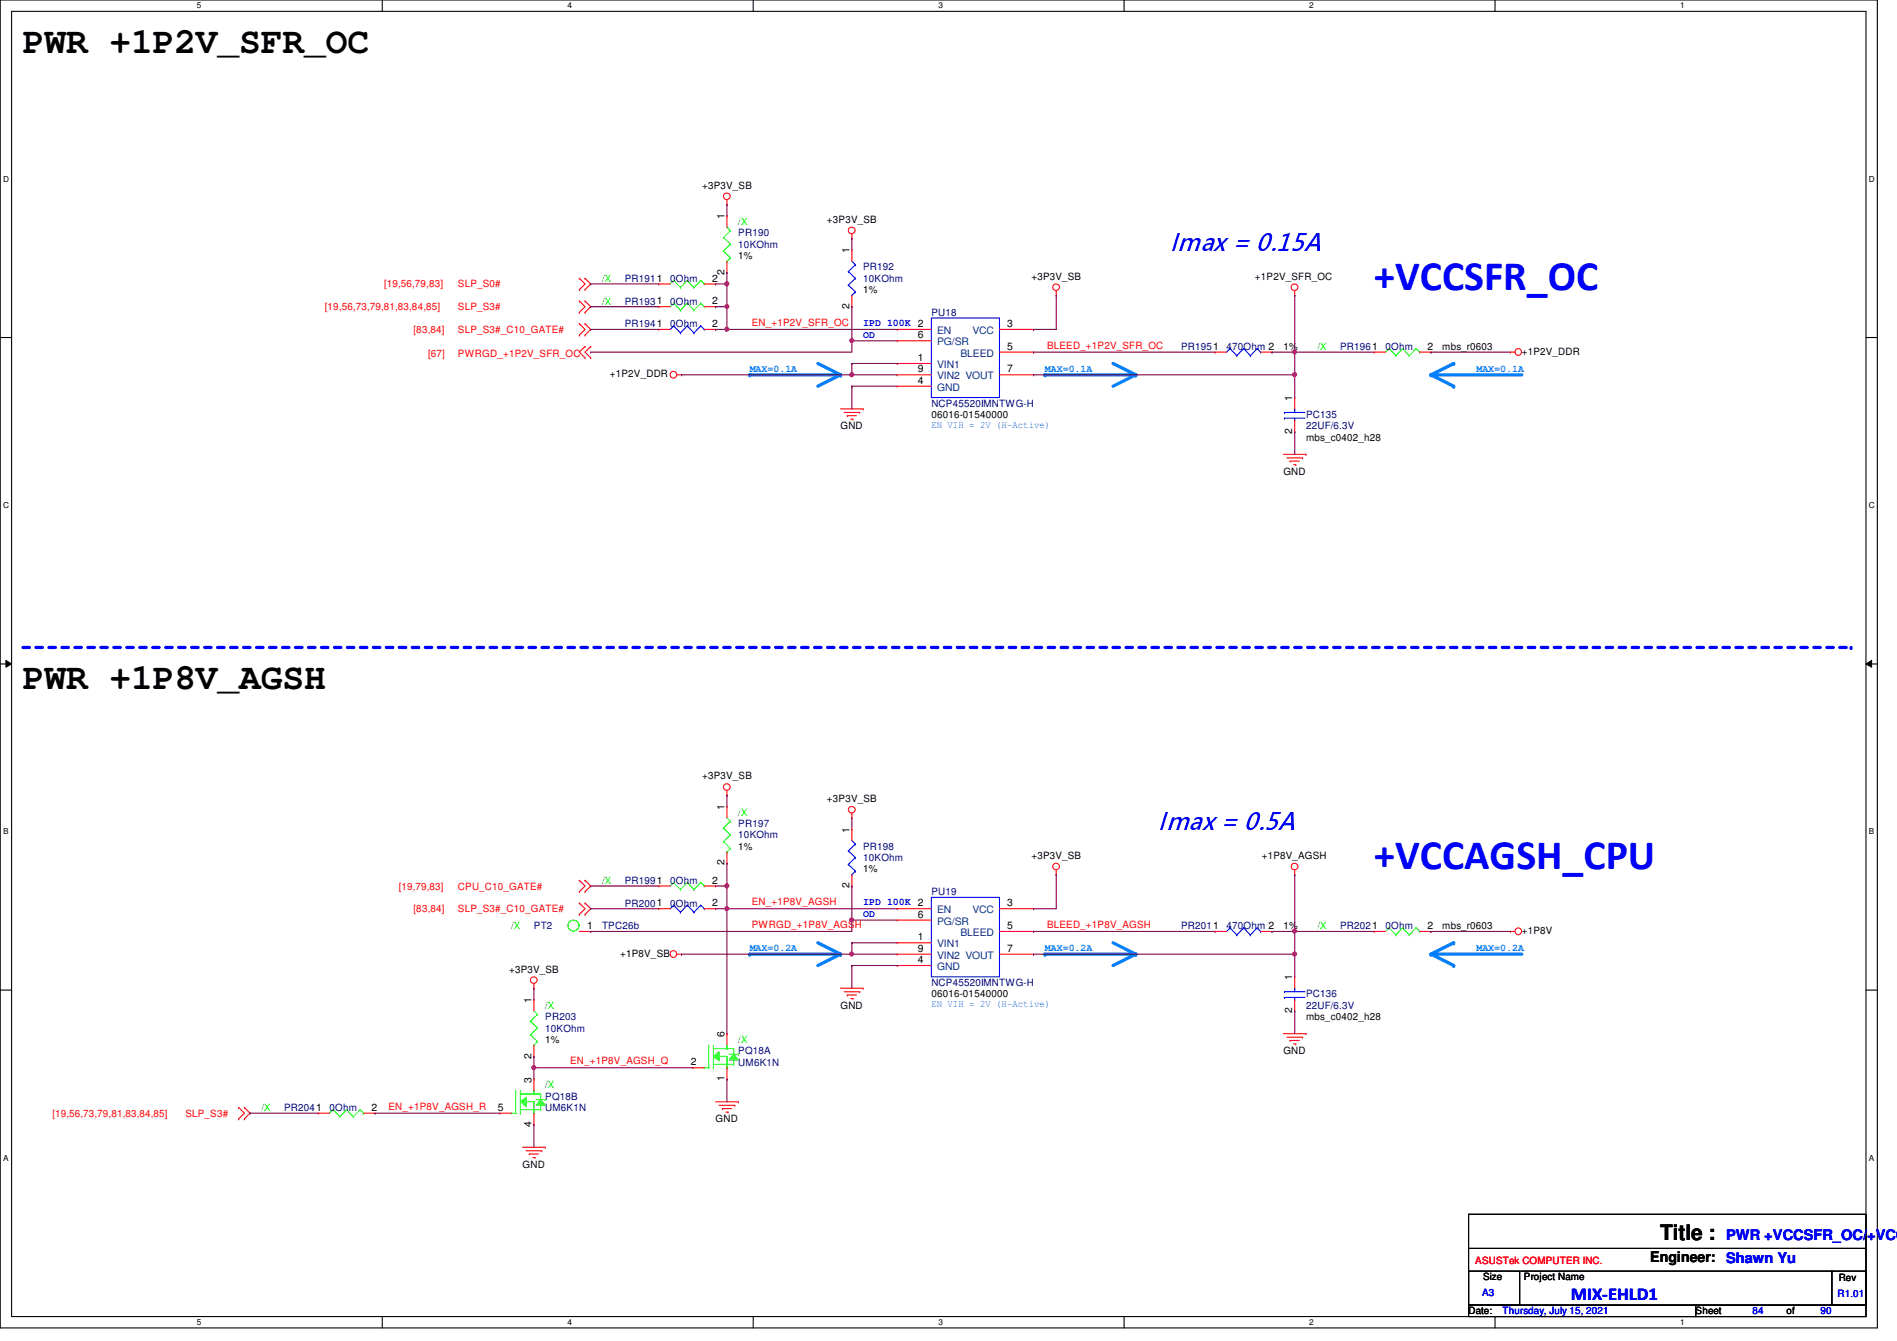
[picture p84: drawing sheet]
<svg xmlns="http://www.w3.org/2000/svg" width="297mm" height="210mm" viewBox="0 0 297 210" stroke-linecap="round" stroke-linejoin="round" font-family="sans-serif">
<defs><g id="words">
<g font-size="6.6" fill="#00f">
<text x="215.2" y="45.4">+VCCSFR_OC</text>
<text x="215.2" y="136.1">+VCCAGSH_CPU</text>
</g>
<g font-size="5.7">
<text x="3.6" y="8.3">PWR +1P2V_SFR_OC</text>
<text x="3.6" y="107.8">PWR +1P8V_AGSH</text>
</g>
<g font-size="3.7" fill="#00f">
<text x="183.2" y="39.3">Imax = 0.15A</text>
<text x="181.4" y="130">Imax = 0.5A</text>
</g>
<text font-size="3.3" x="260" y="194.1">Title :</text>
<text font-size="2.8" fill="#00f" x="246" y="203.5">MIX-EHLD1</text>
<text font-size="2.3" x="258.4" y="197.5">Engineer:</text>
<g font-size="2.3" fill="#00f">
<text x="270.3" y="194.1">PWR +VCCSFR_OC/+VCC</text>
<text x="270.3" y="197.7">Shawn Yu</text>
</g>
<g font-size="1.6">
<text x="109.9" y="29.5">+3P3V_SB</text>
<text x="113.4" y="34.3" transform="rotate(-90 113.4 34.3)">1</text>
<text x="129.5" y="34.9">+3P3V_SB</text>
<text x="115.6" y="40.6">1%</text>
<text x="133" y="39.7" transform="rotate(-90 133 39.7)">1</text>
<text x="111.5" y="47.6">2</text>
<text x="111.5" y="44.1">2</text>
<text x="113.4" y="43" transform="rotate(-90 113.4 43)">2</text>
<text x="135.2" y="45.9">1%</text>
<text x="161.5" y="43.8">+3P3V_SB</text>
<text x="196.5" y="43.8">+1P2V_SFR_OC</text>
<text x="111.5" y="51.2">2</text>
<text x="133" y="48.3" transform="rotate(-90 133 48.3)">2</text>
<text x="143.7" y="53">6</text>
<text x="157.7" y="51.2">3</text>
<text x="95.5" y="59.1">+1P2V_DDR</text>
<text x="143.7" y="58.3">9</text>
<text x="143.7" y="56.5">1</text>
<text x="157.7" y="54.7">5</text>
<text x="157.7" y="58.3">7</text>
<text x="201" y="54.8">1%</text>
<text x="223.5" y="54.7">2</text>
<text x="225.8" y="54.8">mbs_r0603</text>
<text x="238.3" y="55.5">+1P2V_DDR</text>
<text x="143.7" y="60.1">4</text>
<text x="145.8" y="65.4">06016-01540000</text>
<text x="202.3" y="62.8" transform="rotate(-90 202.3 62.8)">1</text>
<text x="131.6" y="67.2">GND</text>
<text x="202.3" y="67.9" transform="rotate(-90 202.3 67.9)">2</text>
<text x="204.5" y="69">mbs_c0402_h28</text>
<text x="201" y="74.3">GND</text>
<text x="109.9" y="122">+3P3V_SB</text>
<text x="129.5" y="125.6">+3P3V_SB</text>
<text x="113.4" y="126.8" transform="rotate(-90 113.4 126.8)">1</text>
<text x="133" y="130.3" transform="rotate(-90 133 130.3)">1</text>
<text x="113.4" y="135.5" transform="rotate(-90 113.4 135.5)">2</text>
<text x="115.6" y="133">1%</text>
<text x="135.2" y="136.6">1%</text>
<text x="161.5" y="134.5">+3P3V_SB</text>
<text x="197.6" y="134.5">+1P8V_AGSH</text>
<text x="111.5" y="141.9">2</text>
<text x="111.5" y="138.3">2</text>
<text x="133" y="139" transform="rotate(-90 133 139)">2</text>
<text x="143.7" y="143.6">6</text>
<text x="157.7" y="141.9">3</text>
<text x="91.9" y="145.4">1</text>
<text x="97.1" y="149.7">+1P8V_SB</text>
<text x="143.7" y="149">9</text>
<text x="143.7" y="147.2">1</text>
<text x="157.7" y="145.4">5</text>
<text x="157.7" y="149">7</text>
<text x="201" y="145.5">1%</text>
<text x="223.5" y="145.4">2</text>
<text x="225.8" y="145.5">mbs_r0603</text>
<text x="238.3" y="146.2">+1P8V</text>
<text x="79.7" y="152.2">+3P3V_SB</text>
<text x="143.7" y="150.7">4</text>
<text x="202.3" y="153.5" transform="rotate(-90 202.3 153.5)">1</text>
<text x="83.2" y="157" transform="rotate(-90 83.2 157)">1</text>
<text x="131.6" y="157.9">GND</text>
<text x="145.8" y="156.1">06016-01540000</text>
<text x="202.3" y="158.6" transform="rotate(-90 202.3 158.6)">2</text>
<text x="204.5" y="159.7">mbs_c0402_h28</text>
<text x="83.2" y="165.7" transform="rotate(-90 83.2 165.7)">2</text>
<text x="85.4" y="163.2">1%</text>
<text x="108.2" y="166.8">2</text>
<text x="113.4" y="162.3" transform="rotate(-90 113.4 162.3)">6</text>
<text x="201" y="165">GND</text>
<text x="58.2" y="173.9">2</text>
<text x="77.9" y="173.9">5</text>
<text x="83.2" y="169.5" transform="rotate(-90 83.2 169.5)">3</text>
<text x="113.4" y="169.2" transform="rotate(-90 113.4 169.2)">1</text>
<text x="83.2" y="176.4" transform="rotate(-90 83.2 176.4)">4</text>
<text x="112.1" y="175.7">GND</text>
<text x="81.8" y="182.8">GND</text>
<text x="232.2" y="200.4">Size</text>
<text x="238.6" y="200.4">Project Name</text>
<text x="287.9" y="200.6">Rev</text>
<text x="230" y="205.7">Date:</text>
<text x="265.5" y="205.7">Sheet</text>
<text x="279.7" y="205.7">of</text>
</g>
<g font-size="1.6" fill="#0f0">
<text x="115.6" y="35.2">/X</text>
<text x="94.3" y="47.7">/X</text>
<text x="94.3" y="44.1">/X</text>
<text x="206.3" y="54.8">/X</text>
<text x="115.6" y="127.7">/X</text>
<text x="94.3" y="138.3">/X</text>
<text x="80" y="145.5">/X</text>
<text x="206.3" y="145.5">/X</text>
<text x="85.4" y="157.9">/X</text>
<text x="115.6" y="163.2">/X</text>
<text x="40.9" y="173.9">/X</text>
<text x="85.4" y="170.3">/X</text>
</g>
<g font-size="1.6" fill="#000080">
<text x="115.6" y="37">PR190</text>
<text x="115.6" y="38.8">10KOhm</text>
<text x="97.8" y="47.7">PR1931</text>
<text x="97.8" y="44.1">PR1911</text>
<text x="104.9" y="47.7">0Ohm</text>
<text x="104.9" y="44.1">0Ohm</text>
<text x="135.2" y="42.3">PR192</text>
<text x="135.2" y="44.1">10KOhm</text>
<text x="97.8" y="51.2">PR1941</text>
<text x="104.9" y="51.2">0Ohm</text>
<text x="145.8" y="49.4">PU18</text>
<text x="185" y="54.8">PR1951</text>
<text x="192.1" y="54.8">470Ohm 2</text>
<text x="209.8" y="54.8">PR1961</text>
<text x="217" y="54.8">0Ohm</text>
<text x="145.8" y="63.7">NCP45520IMNTWG-H</text>
<text x="204.5" y="65.4">PC135</text>
<text x="204.5" y="67.2">22UF/6.3V</text>
<text x="115.6" y="129.5">PR197</text>
<text x="115.6" y="131.2">10KOhm</text>
<text x="135.2" y="133">PR198</text>
<text x="135.2" y="134.8">10KOhm</text>
<text x="97.8" y="141.9">PR2001</text>
<text x="97.8" y="138.3">PR1991</text>
<text x="104.9" y="141.9">0Ohm</text>
<text x="104.9" y="138.3">0Ohm</text>
<text x="145.8" y="140.1">PU19</text>
<text x="83.6" y="145.5">PT2</text>
<text x="94.3" y="145.5">TPC26b</text>
<text x="185" y="145.5">PR2011</text>
<text x="192.1" y="145.5">470Ohm 2</text>
<text x="209.8" y="145.5">PR2021</text>
<text x="217" y="145.5">0Ohm</text>
<text x="145.8" y="154.3">NCP45520IMNTWG-H</text>
<text x="85.4" y="159.7">PR203</text>
<text x="85.4" y="161.5">10KOhm</text>
<text x="204.5" y="156.1">PC136</text>
<text x="204.5" y="157.9">22UF/6.3V</text>
<text x="115.6" y="165">PQ18A</text>
<text x="115.6" y="166.8">UM6K1N</text>
<text x="44.5" y="173.9">PR2041</text>
<text x="51.6" y="173.9">0Ohm</text>
<text x="85.4" y="172.1">PQ18B</text>
<text x="85.4" y="173.9">UM6K1N</text>
</g>
<g font-size="1.6" fill="#f00">
<text x="60.2" y="45">[19,56,79,83]</text>
<text x="71.7" y="45">SLP_S0#</text>
<text x="50.9" y="48.6">[19,56,73,79,81,83,84,85]</text>
<text x="64.8" y="52.1">[83,84]</text>
<text x="71.7" y="52.1">SLP_S3#_C10_GATE#</text>
<text x="71.7" y="48.6">SLP_S3#</text>
<text x="117.7" y="51">EN_+1P2V_SFR_OC</text>
<text x="67.1" y="55.8">[67]</text>
<text x="71.7" y="55.8">PWRGD_+1P2V_SFR_OC</text>
<text x="164" y="54.6">BLEED_+1P2V_SFR_OC</text>
<text x="62.4" y="139.2">[19,79,83]</text>
<text x="64.8" y="142.8">[83,84]</text>
<text x="71.7" y="142.8">SLP_S3#_C10_GATE#</text>
<text x="71.7" y="139.2">CPU_C10_GATE#</text>
<text x="117.7" y="141.7">EN_+1P8V_AGSH</text>
<text x="117.7" y="145.2">PWRGD_+1P8V_AGSH</text>
<text x="164" y="145.2">BLEED_+1P8V_AGSH</text>
<text x="89.3" y="166.6">EN_+1P8V_AGSH_Q</text>
<text x="60.8" y="173.7">EN_+1P8V_AGSH_R</text>
<text x="8.2" y="174.8">[19,56,73,79,81,83,84,85]</text>
<text x="29" y="174.8">SLP_S3#</text>
<text x="231" y="197.9">ASUSTek COMPUTER INC.</text>
</g>
<g font-size="1.6" fill="#00f">
<text x="135.2" y="51.1">IPD 100K 2</text>
<text x="135.2" y="52.8">OD</text>
<text x="135.2" y="141.7">IPD 100K 2</text>
<text x="135.2" y="143.5">OD</text>
<text x="232.1" y="202.9">A3</text>
<text x="287.7" y="203.1">R1.01</text>
<text x="235.3" y="205.7">Thursday, July 15, 2021</text>
<text x="274.4" y="205.7">84</text>
<text x="285.1" y="205.7">90</text>
</g>
<g font-size="1.6" fill="#004080">
<text x="146.7" y="52.3">EN</text>
<text x="152.3" y="52.3">VCC</text>
<text x="146.7" y="54.1">PG/SR</text>
<text x="146.7" y="59.4">VIN2 VOUT</text>
<text x="146.7" y="57.6">VIN1</text>
<text x="150.4" y="55.8">BLEED</text>
<text x="146.7" y="61.2">GND</text>
<text x="146.7" y="143">EN</text>
<text x="152.3" y="143">VCC</text>
<text x="146.7" y="144.7">PG/SR</text>
<text x="146.7" y="148.3">VIN1</text>
<text x="150.4" y="146.5">BLEED</text>
<text x="146.7" y="151.8">GND</text>
<text x="146.7" y="150.1">VIN2 VOUT</text>
</g>
<g font-size="1.6" fill="#0080ff">
<text x="117.4" y="58.2">MAX=0.1A</text>
<text x="163.6" y="58.2">MAX=0.1A</text>
<text x="231.2" y="58.2">MAX=0.1A</text>
<text x="145.8" y="67">EN VIH = 2V (H-Active)</text>
<text x="117.4" y="148.8">MAX=0.2A</text>
<text x="163.6" y="148.8">MAX=0.2A</text>
<text x="231.2" y="148.8">MAX=0.2A</text>
<text x="145.8" y="157.7">EN VIH = 2V (H-Active)</text>
</g>
<g font-size="1.3">
<text x="30.8" y="1.3">5</text>
<text x="88.9" y="1.3">4</text>
<text x="146.9" y="1.3">3</text>
<text x="205" y="1.3">2</text>
<text x="263.1" y="1.3">1</text>
<text x=".5" y="28.4">D</text>
<text x="292.6" y="28.4">D</text>
<text x=".5" y="79.5">C</text>
<text x="292.6" y="79.5">C</text>
<text x=".5" y="130.6">B</text>
<text x="292.6" y="130.6">B</text>
<text x=".5" y="181.7">A</text>
<text x="292.6" y="181.7">A</text>
<text x="30.8" y="207.4">5</text>
<text x="88.9" y="207.4">4</text>
<text x="146.9" y="207.4">3</text>
<text x="205" y="207.4">2</text>
<text x="263.1" y="207.4">1</text>
</g>
</g></defs>
<path d="M0 0h294v207.9h-294zM1.8 1.8h290.4v204.3h-290.4z" fill="none" stroke="#000" stroke-width=".17"/>
<g fill="#fff">
<path d="M30.8 .2h.7v1.4h-.7z"/>
<path d="M30.8 206.2h.7v1.4h-.7z"/>
</g>
<path d="M59.9 0v1.8M59.9 206.1v1.8" fill="none" stroke="#000" stroke-width=".17"/>
<g fill="#fff">
<path d="M88.9 .2h.6v1.4h-.6z"/>
<path d="M88.9 206.2h.6v1.4h-.6z"/>
</g>
<path d="M117.9 0v1.8M117.9 206.1v1.8" fill="none" stroke="#000" stroke-width=".17"/>
<g fill="#fff">
<path d="M146.9 .2h.7v1.4h-.7z"/>
<path d="M146.9 206.2h.7v1.4h-.7z"/>
</g>
<path d="M176 0v1.8M176 206.1v1.8" fill="none" stroke="#000" stroke-width=".17"/>
<g fill="#fff">
<path d="M205 .2h.7v1.4h-.7z"/>
<path d="M205 206.2h.7v1.4h-.7z"/>
</g>
<path d="M234.1 0v1.8M234.1 206.1v1.8" fill="none" stroke="#000" stroke-width=".17"/>
<g fill="#fff">
<path d="M263.1 .2h.7v1.4h-.7z"/>
<path d="M263.1 206.2h.7v1.4h-.7z"/>
<path d="M.5 27.3h.9v1.4h-.9z"/>
<path d="M292.6 27.3h.9v1.4h-.9z"/>
<path d="M.5 78.4h.9v1.4h-.9z"/>
<path d="M292.6 78.4h.9v1.4h-.9z"/>
</g>
<path d="M0 52.8h1.8M292.2 52.8h1.8" fill="none" stroke="#000" stroke-width=".17"/>
<g fill="#fff">
<path d="M.5 129.5h.8v1.4h-.8z"/>
<path d="M292.6 129.5h.9v1.4h-.9z"/>
</g>
<path d="M0 103.9h1.8M292.2 103.9h1.8" fill="none" stroke="#000" stroke-width=".17"/>
<path d="M.9 103.4l.9 .5-.9 .5zM292.2 103.9l.9-.5v1z" fill="#000"/>
<path d="M.9 103.4l.9 .5-.9 .5zM292.2 103.9l.9-.5v1z" fill="none" stroke="#000" stroke-width=".16"/>
<g fill="#fff">
<path d="M.5 180.5h.8v1.4h-.8z"/>
<path d="M292.6 180.5h.9v1.4h-.9z"/>
</g>
<path d="M0 155h1.8M292.2 155h1.8" fill="none" stroke="#000" stroke-width=".17"/>
<path d="M117.4 58.7h14.2" fill="none" stroke="#0080ff" stroke-width=".51"/>
<circle cx="117.4" cy="58.7" r=".25" fill="#0080ff"/>
<path d="M128.1 56.9l3.5 1.8" fill="none" stroke="#0080ff" stroke-width=".51"/>
<circle cx="131.6" cy="58.7" r=".25" fill="#0080ff"/>
<path d="M131.6 58.7l-3.5 1.8" fill="none" stroke="#0080ff" stroke-width=".51"/>
<circle cx="131.6" cy="58.7" r=".25" fill="#0080ff"/>
<path d="M163.6 58.7h14.2" fill="none" stroke="#0080ff" stroke-width=".51"/>
<circle cx="163.6" cy="58.7" r=".25" fill="#0080ff"/>
<path d="M174.3 56.9l3.5 1.8" fill="none" stroke="#0080ff" stroke-width=".51"/>
<circle cx="177.8" cy="58.7" r=".25" fill="#0080ff"/>
<path d="M177.8 58.7l-3.5 1.8" fill="none" stroke="#0080ff" stroke-width=".51"/>
<circle cx="177.8" cy="58.7" r=".25" fill="#0080ff"/>
<path d="M227.6 56.9l-3.5 1.8" fill="none" stroke="#0080ff" stroke-width=".51"/>
<circle cx="227.6" cy="56.9" r=".25" fill="#0080ff"/>
<path d="M224.1 58.7h14.2" fill="none" stroke="#0080ff" stroke-width=".51"/>
<circle cx="224.1" cy="58.7" r=".25" fill="#0080ff"/>
<path d="M224.1 58.7l3.5 1.8" fill="none" stroke="#0080ff" stroke-width=".51"/>
<circle cx="227.6" cy="60.5" r=".25" fill="#0080ff"/>
<path d="M117.4 149.4h14.2" fill="none" stroke="#0080ff" stroke-width=".51"/>
<circle cx="117.4" cy="149.4" r=".25" fill="#0080ff"/>
<path d="M128.1 147.6l3.5 1.8" fill="none" stroke="#0080ff" stroke-width=".51"/>
<circle cx="131.6" cy="149.4" r=".25" fill="#0080ff"/>
<path d="M131.6 149.4l-3.5 1.7" fill="none" stroke="#0080ff" stroke-width=".51"/>
<circle cx="131.6" cy="149.4" r=".25" fill="#0080ff"/>
<path d="M163.6 149.4h14.2" fill="none" stroke="#0080ff" stroke-width=".51"/>
<circle cx="163.6" cy="149.4" r=".25" fill="#0080ff"/>
<path d="M174.3 147.6l3.5 1.8" fill="none" stroke="#0080ff" stroke-width=".51"/>
<circle cx="177.8" cy="149.4" r=".25" fill="#0080ff"/>
<path d="M177.8 149.4l-3.5 1.7" fill="none" stroke="#0080ff" stroke-width=".51"/>
<circle cx="177.8" cy="149.4" r=".25" fill="#0080ff"/>
<path d="M227.6 147.6l-3.5 1.8" fill="none" stroke="#0080ff" stroke-width=".51"/>
<circle cx="227.6" cy="147.6" r=".25" fill="#0080ff"/>
<path d="M224.1 149.4h14.2" fill="none" stroke="#0080ff" stroke-width=".51"/>
<circle cx="224.1" cy="149.4" r=".25" fill="#0080ff"/>
<path d="M224.1 149.4l3.5 1.7" fill="none" stroke="#0080ff" stroke-width=".51"/>
<circle cx="227.6" cy="151.1" r=".25" fill="#0080ff"/>
<path d="M3.6 101.3h286.3" fill="none" stroke="#00f" stroke-width=".51" stroke-dasharray="1 1"/>
<circle cx="289.9" cy="101.3" r=".25" fill="#00f" stroke-dasharray="1 1"/>
<g fill="none" stroke="#f00" stroke-width=".17">
<path d="M113.8 32h.1M113.8 33.8h.1M113.8 31.3v.7M113.8 33.8v1.8M133.4 37.3h.1M133.4 36.6v.7M90.7 52.5h.1M90.7 50.7h.1M90.7 48.9h.1M90.7 47.1h.1M90.7 45.3h.1M90.7 43.6h.1"/>
<path d="M90.7 50.7l.9 .9-.9 .9M90.7 47.1l.9 .9-.9 .9M90.7 43.6l.9 .8-.9 .9M91.6 50.7h.1M91.6 52.5h.1M91.6 47.1h.1M91.6 48.9h.1M91.6 43.6h.1M91.6 45.3h.1M91.6 54.2h.1M91.6 56h.1M91.6 50.7l.9 .9-.9 .9"/>
<path d="M91.6 47.1l.9 .9-.9 .9M91.6 43.6l.9 .8-.9 .9M91.6 54.2l-.9 .9 .9 .9M92.5 54.2h.1M92.5 56h.1M92.5 54.2l-.9 .9 .9 .9M103.2 48h.1M103.2 48h1.7M106 58.7h.7M106.7 58.7h.1M110.3 48h1.8M112.1 48h.1"/>
<path d="M113.8 42.7h.1M113.8 40.9v1.8M140.5 51.6h.1M140.5 53.3h.1M140.5 58.7h.1M140.5 56.9h.1M140.5 58.7h5.3M140.5 51.6h5.3M140.5 53.3h5.3M140.5 56.9h5.3M156.5 55.1h5.3M156.5 58.7h5.3"/>
<path d="M156.5 51.6h5.3M161.8 51.6h.1M161.8 55.1h.1M161.8 58.7h.1M165.4 46.2h.1M165.4 45.5v.7M190.3 55.1h.1M190.3 55.1h1.8M197.4 55.1h1.8M199.2 55.1h.1M202.7 46.2h.1M202.7 45.5v.7"/>
<path d="M236.5 55.1h.1M236.5 55.1h.7M131.6 64h3.6M132.2 64.6h2.4M132.7 65.1h.1M132.7 65.1h1.4M133.2 65.6h.4M133.6 65.6h.1M134.6 64.6h.1M135.2 64h.1M140.5 60.5h.1M140.5 60.5h5.3"/>
<path d="M201 71.1h3.5M201.5 71.7h2.5M202 72.2h.1M202 72.2h1.5M202.6 72.7h.3M202.9 72.7h.1M204 71.7h.1M204.5 71.1h.1M90.7 139.6h.1M90.7 137.8h.1M90.7 137.8l.9 .9-.9 .9M91.6 137.8h.1"/>
<path d="M91.6 139.6h.1M91.6 137.8l.9 .9-.9 .9M113.8 124.5h.1M113.8 126.2h.1M113.8 135.1h.1M113.8 123.7v.8M113.8 126.2v1.8M113.8 133.3v1.8M133.4 128h.1M133.4 129.8h.1M133.4 138.7h.1M133.4 127.3v.7"/>
<path d="M133.4 129.8v1.8M133.4 136.9v1.8M165.4 136.9h.1M165.4 136.2v.7M202.7 136.9h.1M202.7 136.2v.7M83.6 154.7h.1M83.6 154v.7M90.7 143.1h.1M90.7 141.4h.1M90.7 145.8h1.8M90.7 141.4l.9 .8-.9 .9"/>
<path d="M91.6 141.4h.1M91.6 143.1h.1M91.6 141.4l.9 .8-.9 .9M92.5 145.8h.1M103.2 142.2h.1M103.2 142.2h1.7M106 149.4h.7M106.7 149.4h.1M110.3 142.2h1.8M112.1 142.2h.1M131.6 154.7h3.6M132.2 155.2h2.4"/>
<path d="M132.7 155.7h.1M132.7 155.7h1.4M133.2 156.3h.4M133.6 156.3h.1M134.6 155.2h.1M135.2 154.7h.1M236.5 145.8h.1M236.5 145.8h.7M37.4 175.1h.1M37.4 173.4h.1M37.4 173.4l.9 .8-.9 .9M38.3 173.4h.1"/>
<path d="M38.3 175.1h.1M38.3 173.4l.9 .8-.9 .9M49.8 174.2h.1M49.8 174.2h1.8M56.9 174.2h1.8M58.7 174.2h.1M81.8 179.6h3.6M85.4 179.6h.1M112.1 172.5h3.5M112.6 173h2.5M113.1 173.5h.1M113.1 173.5h1.5"/>
<path d="M113.7 174.1h.3M114 174.1h.1M115.1 173h.1M115.6 172.5h.1M201 161.8h3.5M201.5 162.3h2.5M202 162.9h.1M202 162.9h1.5M202.6 163.4h.3M202.9 163.4h.1M204 162.3h.1M204.5 161.8h.1"/>
<path d="M82.4 180.1h2.4M82.9 180.6h.1M82.9 180.6h1.4M83.4 181.2h.4M83.8 181.2h.1M84.8 180.1h.1"/>
<circle cx="113.8" cy="30.7" r=".52"/>
<circle cx="133.4" cy="36.1" r=".52"/>
<circle cx="105.4" cy="58.6" r=".52"/>
<circle cx="165.4" cy="45" r=".52"/>
<circle cx="202.7" cy="45" r=".52"/>
<circle cx="237.7" cy="55.1" r=".52"/>
<circle cx="113.8" cy="123.2" r=".52"/>
<circle cx="133.4" cy="126.7" r=".52"/>
<circle cx="165.4" cy="135.6" r=".52"/>
<circle cx="202.7" cy="135.6" r=".52"/>
<circle cx="83.6" cy="153.4" r=".52"/>
<circle cx="105.4" cy="149.3" r=".52"/>
<circle cx="237.7" cy="145.8" r=".52"/>
</g>
<path d="M230 190.1h62.2v14.2h-62.2zM230 199h8v5.3h-8zM230 195.4h62.2M238.1 199h48.7M286.8 199h5.4v5.3h-5.4zM286.8 199h.1M292.2 195.4h.1M230 204.3h35.5v1.8h-35.5zM265.5 204.3h26.7v1.8h-26.7z" fill="none" stroke="#000" stroke-width=".17"/>
<g fill="none" stroke="#0f0" stroke-width=".17">
<path d="M113.3 39.3h.1M113.3 37.2h.1M113.3 39.3l1.1 1M113.3 37.2l1.1 1M113.8 35.6l.6 .5M114.4 36.1h.1M114.4 38.2h.1M114.4 38.2l-1.1 1.1M114.4 36.1l-1.1 1.1M105.5 47.5h.1M105.5 47.5l1 1.1M105.5 47.5l-.6 .5"/>
<path d="M106.5 48.6h.1M107.6 47.5h.1M107.6 47.5l1.1 1.1M107.6 47.5l-1.1 1.1M108.7 48.6h.1M109.7 47.5h.1M109.7 47.5l.6 .5M109.7 47.5l-1 1.1M110.3 48h.1M113.8 40.9h.1M114.4 40.3h.1M114.4 40.3l-.6 .6"/>
<path d="M113.3 131.7h.1M113.3 129.6h.1M113.3 131.7l1.1 1.1M113.3 129.6l1.1 1.1M113.8 133.3h.1M113.8 128l.6 .6M114.4 132.8h.1M114.4 128.6h.1M114.4 130.7h.1M114.4 132.8l-.6 .5M114.4 130.7l-1.1 1M114.4 128.6l-1.1 1"/>
<path d="M52.2 173.7h.1M52.2 173.7l1 1.1M52.2 173.7l-.6 .5M53.2 174.8h.1M54.3 173.7h.1M54.3 173.7l1 1.1M54.3 173.7l-1.1 1.1M55.3 174.8h.1M56.4 173.7h.1M56.4 173.7l.5 .5M56.4 173.7l-1.1 1.1M56.9 174.2h.1"/>
<path d="M110.3 167.1h.1M110.3 167.1h.7M111 167.1h.1M111 163.6v3.5M111.7 167.1h.1M111.7 163.6v3.5"/>
<circle cx="89.8" cy="144.9" r=".87"/>
</g>
<g fill="none" stroke="#00f" stroke-width=".17">
<path d="M145.8 49.8h10.7v12.4h-10.7zM192.6 54.6h.1M192.6 54.6l-.5 .5M192.6 54.6l1.1 1.1M193.7 55.7h.1M194.7 54.6h.1M194.7 54.6l1.1 1.1M194.7 54.6l-1 1.1M195.8 55.7h.1M196.8 54.6h.1M196.8 54.6l.6 .5M196.8 54.6l-1 1.1"/>
<path d="M197.4 55.1h.1M132.8 135.3h.1M132.8 133.2h.1M132.8 135.3l1.1 1.1M132.8 133.2l1.1 1M133.4 136.9h.1M133.4 131.6l.5 .5M133.9 136.4h.1M133.9 132.1h.1M133.9 134.2h.1M133.9 136.4l-.5 .5M133.9 134.2l-1.1 1.1"/>
<path d="M133.9 132.1l-1.1 1.1M105.5 141.7h.1M105.5 141.7l1 1.1M105.5 141.7l-.6 .5M106.5 142.8h.1M107.6 141.7h.1M107.6 141.7l1.1 1.1M107.6 141.7l-1.1 1.1M108.7 142.8h.1M109.7 141.7h.1M109.7 141.7l.6 .5M109.7 141.7l-1 1.1"/>
<path d="M110.3 142.2h.1"/>
</g>
<path d="M111.7 165.4l.9-.8v1.5z" fill-rule="evenodd" fill="#0f0"/>
<path d="M111.7 165.4l.9-.8v1.5zM111.7 164.1h2.1M111.7 166.6h2.1M112.6 165.4h1.2M113.8 164.1h.1M113.8 166.6h.1M113.8 165.4h.1M113.8 167.1h.1M113.8 163.6h.1M113.8 163.6v.5M113.8 165.4v1.7" fill="none" stroke="#0f0" stroke-width=".17"/>
<path d="M114.9 165l.7 .9h-1.4z" fill-rule="evenodd" fill="#0f0"/>
<g fill="none" stroke="#0f0" stroke-width=".17">
<path d="M83.1 159.9h.1M83.1 159.9l1.1 1M83.6 158.2l.6 .6M84.2 158.8h.1M84.2 158.8l-1.1 1.1M80 174.2h.1M80 174.2h.8M80.8 174.2h.1M80.8 170.7v3.5M81.5 174.2h.1M81.5 170.7v3.5M83.1 162h.1"/>
<path d="M83.1 162l1.1 1M83.6 163.6h.1M84.2 163h.1M84.2 160.9h.1M84.2 163l-.6 .6M84.2 160.9l-1.1 1.1M113.8 166.6h1.1M113.8 164.1h1.1M114.2 165h1.4M114.9 165l.7 .9h-1.4zM114.9 166.6h.1M114.9 165.9h.1"/>
<path d="M114.9 164.1h.1M114.9 165h.1M114.9 164.1v.9M114.9 165.9v.7M115.6 165h.1"/>
</g>
<g fill="none" stroke="#f00" stroke-width=".17">
<path d="M202.7 62.2h.1M202.7 67.6h.1M202.7 62.2v1.8M202.7 65.8v1.8M83.6 156.5h.1M83.6 156.5v1.7M202.7 152.9h.1M202.7 158.2h.1M202.7 152.9v1.8M202.7 156.5v1.7M83.6 165.4h.1M83.6 163.6v1.8"/>
<path d="M108.5 167.1h.1M108.5 167.1h1.8M113.8 161.8h.1M113.8 168.9h.1M113.8 161.8v1.8M113.8 167.1v1.8"/>
</g>
<g fill="none" stroke="#00f" stroke-width=".17">
<path d="M201.1 64.6h.1M201.1 65.4h.1M201.1 64.6h3.2M201.1 65.4h3.2M202.7 64h.1M202.7 65.8h.1M202.7 64v.6M202.7 65.4v.4M201.1 155.2h.1M201.1 156.1h.1M201.1 155.2h3.2M201.1 156.1h3.2"/>
<path d="M202.7 154.7h.1M202.7 156.5h.1M202.7 154.7v.5M202.7 156.1v.4"/>
</g>
<path d="M81.5 172.5l.9-.8v1.5z" fill-rule="evenodd" fill="#0f0"/>
<path d="M81.5 172.5l.9-.8v1.5zM81.5 171.2h2.1M81.5 173.7h2.1M82.4 172.5h1.2M83.6 171.2h.1M83.6 173.7h.1M83.6 172.5h.1M83.6 174.2h.1M83.6 170.7h.1M83.6 170.7v.5M83.6 172.5v1.7" fill="none" stroke="#0f0" stroke-width=".17"/>
<path d="M84.7 172.1l.7 .9h-1.5z" fill-rule="evenodd" fill="#0f0"/>
<g fill="none" stroke="#0f0" stroke-width=".17">
<path d="M105.5 43.9h.1M105.5 43.9l1 1.1M105.5 43.9l-.6 .5M106.5 45h.1M107.6 43.9h.1M107.6 43.9l1.1 1.1M107.6 43.9l-1.1 1.1M108.7 45h.1M109.7 43.9h.1M109.7 43.9l.6 .5M109.7 43.9l-1 1.1M110.3 44.4h.1"/>
<path d="M217.5 54.6h.1M217.5 54.6l1.1 1.1M217.5 54.6l-.5 .5M218.6 55.7h.1M219.6 54.6h.1M219.6 54.6l1.1 1.1M219.6 54.6l-1 1.1M220.7 55.7h.1M221.7 54.6h.1M221.7 54.6l.6 .5M221.7 54.6l-1 1.1M222.3 55.1h.1"/>
<path d="M105.5 138.1h.1M105.5 138.1l1 1.1M105.5 138.1l-.6 .6M106.5 139.2h.1M107.6 138.1h.1M107.6 138.1l1.1 1.1M107.6 138.1l-1.1 1.1M108.7 139.2h.1M109.7 138.1h.1M109.7 138.1l.6 .6M109.7 138.1l-1 1.1M110.3 138.7h.1"/>
<path d="M217.5 145.2h.1M217.5 145.2l1.1 1.1M217.5 145.2l-.5 .6M218.6 146.3h.1M219.6 145.2h.1M219.6 145.2l1.1 1.1M219.6 145.2l-1 1.1M220.7 146.3h.1M221.7 145.2h.1M221.7 145.2l.6 .6M221.7 145.2l-1 1.1M222.3 145.8h.1"/>
<path d="M83.6 173.7h1.1M83.6 171.2h1.1M83.9 172.1h1.5M84.7 172.1l.7 .9h-1.5zM84.7 173.7h.1M84.7 173h.1M84.7 171.2h.1M84.7 172.1h.1M84.7 171.2v.9M84.7 173v.7M85.4 172.1h.1"/>
</g>
<g fill="none" stroke="#f00" stroke-width=".17">
<path d="M133.4 39.1h.1M133.4 39.1v1.8M103.2 44.4h.1M103.2 51.6h.1M103.2 44.4h1.7M103.2 51.6h1.7M110.3 44.4h1.8M110.3 51.6h1.8M112.1 44.4h.1M112.1 51.6h.1M133.4 48h.1M133.4 46.2v1.8"/>
<path d="M215.2 55.1h.1M215.2 55.1h1.8M222.3 55.1h1.8M224.1 55.1h.1M103.2 138.7h.1M103.2 138.7h1.7M110.3 138.7h1.8M112.1 138.7h.1M140.5 142.2h.1M140.5 144h.1M140.5 151.1h.1M140.5 149.4h.1"/>
<path d="M140.5 147.6h.1M140.5 142.2h5.3M140.5 144h5.3M140.5 151.1h5.3M140.5 149.4h5.3M140.5 147.6h5.3M156.5 145.8h5.3M156.5 142.2h5.3M156.5 149.4h5.3M161.8 142.2h.1M161.8 145.8h.1M161.8 149.4h.1"/>
<path d="M190.3 145.8h.1M190.3 145.8h1.8M197.4 145.8h1.8M199.2 145.8h.1M215.2 145.8h.1M215.2 145.8h1.8M222.3 145.8h1.8M224.1 145.8h.1M78.3 174.2h.1M78.3 174.2h1.7M83.6 168.9h.1M83.6 176h.1"/>
<path d="M83.6 168.9v1.8M83.6 174.2v1.8"/>
</g>
<g fill="none" stroke="#00f" stroke-width=".17">
<path d="M105.5 51h.1M105.5 51l1 1.1M105.5 51l-.6 .6M106.5 52.1h.1M107.6 51h.1M107.6 51l1.1 1.1M107.6 51l-1.1 1.1M108.7 52.1h.1M109.7 51h.1M109.7 51l.6 .6M109.7 51l-1 1.1M110.3 51.6h.1"/>
<path d="M132.8 44.6h.1M132.8 42.5h.1M132.8 44.6l1.1 1.1M132.8 42.5l1.1 1.1M133.4 46.2h.1M133.4 40.9l.5 .5M133.9 45.7h.1M133.9 41.4h.1M133.9 43.6h.1M133.9 45.7l-.5 .5M133.9 43.6l-1.1 1M133.9 41.4l-1.1 1.1"/>
<path d="M145.8 140.5h10.7v12.4h-10.7zM192.6 145.2h.1M192.6 145.2l1.1 1.1M192.6 145.2l-.5 .6M193.7 146.3h.1M194.7 145.2h.1M194.7 145.2l1.1 1.1M194.7 145.2l-1 1.1M195.8 146.3h.1M196.8 145.2h.1M196.8 145.2l.6 .6M196.8 145.2l-1 1.1"/>
<path d="M197.4 145.8h.1"/>
</g>
<path d="M39.2 174.2h.1M39.2 174.2h10.6M58.7 174.2h.1M58.7 174.2h19.6M83.6 176h.1M83.6 167.1h.1M83.6 167.1v1.8M83.6 176v3.6M83.6 167.1h24.9" fill="none" stroke="#800040" stroke-width=".17"/>
<circle cx="83.6" cy="167.1" r=".32" fill="#f0f"/>
<circle cx="83.6" cy="167.1" r=".32" fill="none" stroke="#f0f" stroke-width=".17"/>
<path d="M161.8 58.7h.1M161.8 58.7h40.9M83.6 154.7h.1M83.6 154.7v1.8M83.6 165.4h.1M83.6 165.4v1.7M113.8 168.9h.1M113.8 168.9v3.6" fill="none" stroke="#800040" stroke-width=".17"/>
<circle cx="202.7" cy="58.6" r=".32" fill="#f0f"/>
<circle cx="202.7" cy="58.6" r=".32" fill="none" stroke="#f0f" stroke-width=".17"/>
<g fill="none" stroke="#800040" stroke-width=".17">
<path d="M133.4 37.3h.1M133.4 37.3v1.8M112.1 51.6h.1M112.1 51.6h28.4M113.8 51.6h.1M133.4 58.7h.1M133.4 56.9h.1M133.4 48h.1M133.4 53.3h.1M133.4 48v5.3M133.4 56.9v1.8M133.4 58.7h7.1"/>
<path d="M133.4 56.9h7.1M133.4 53.3h7.1M161.8 51.6h.1M161.8 55.1h.1M161.8 55.1h28.5M165.4 46.2h.1M165.4 46.2v5.4h-3.6M199.2 55.1h.1M199.2 55.1h3.5M202.7 58.7h.1M202.7 55.1h.1M202.7 55.1v7.1"/>
<path d="M133.4 60.5h.1M133.4 60.5v3.5M133.4 60.5h7.1M202.7 67.6h.1M202.7 67.6v3.5"/>
</g>
<circle cx="113.8" cy="51.5" r=".32" fill="#f0f"/>
<circle cx="113.8" cy="51.5" r=".32" fill="none" stroke="#f0f" stroke-width=".17"/>
<path d="M202.7 46.2h.1M202.7 46.2v8.9" fill="none" stroke="#800040" stroke-width=".17"/>
<circle cx="202.7" cy="55.1" r=".32" fill="#f0f"/>
<circle cx="202.7" cy="55.1" r=".32" fill="none" stroke="#f0f" stroke-width=".17"/>
<path d="M112.1 48h.1M112.1 48h1.7M113.8 42.7h.1M113.8 42.7v1.7" fill="none" stroke="#800040" stroke-width=".17"/>
<circle cx="113.8" cy="48" r=".32" fill="#f0f"/>
<circle cx="113.8" cy="48" r=".32" fill="none" stroke="#f0f" stroke-width=".17"/>
<path d="M92.5 55.1h.1M113.8 48h.1M113.8 48v3.6M133.4 53.3h.1M133.4 53.3v1.8h-40.9" fill="none" stroke="#800040" stroke-width=".17"/>
<circle cx="133.4" cy="53.3" r=".32" fill="#f0f"/>
<circle cx="133.4" cy="53.3" r=".32" fill="none" stroke="#f0f" stroke-width=".17"/>
<path d="M106.7 58.7h.1M106.7 58.7h26.7" fill="none" stroke="#800040" stroke-width=".17"/>
<circle cx="133.4" cy="58.6" r=".32" fill="#f0f"/>
<circle cx="133.4" cy="58.6" r=".32" fill="none" stroke="#f0f" stroke-width=".17"/>
<path d="M113.8 32h.1M113.8 32v1.8M112.1 44.4h.1M112.1 44.4h1.7M202.7 55.1h.1M202.7 55.1h12.5M224.1 55.1h.1M224.1 55.1h12.4" fill="none" stroke="#800040" stroke-width=".17"/>
<circle cx="113.8" cy="44.4" r=".32" fill="#f0f"/>
<circle cx="113.8" cy="44.4" r=".32" fill="none" stroke="#f0f" stroke-width=".17"/>
<path d="M92.5 51.6h.1M92.5 44.4h.1M92.5 48h.1M92.5 51.6h10.7M92.5 44.4h10.7M92.5 48h10.7M113.8 44.4h.1M113.8 44.4v3.6M161.8 149.4h.1M161.8 149.4h40.9" fill="none" stroke="#800040" stroke-width=".17"/>
<circle cx="202.7" cy="149.3" r=".32" fill="#f0f"/>
<circle cx="202.7" cy="149.3" r=".32" fill="none" stroke="#f0f" stroke-width=".17"/>
<g fill="none" stroke="#800040" stroke-width=".17">
<path d="M133.4 128h.1M133.4 138.7h.1M133.4 128v1.8M133.4 138.7v5.3M165.4 136.9h.1M165.4 136.9v5.3h-3.6M202.7 136.9h.1M202.7 136.9v16M92.5 142.2h.1M92.5 142.2h10.7M112.1 142.2h28.4M113.8 142.2h.1"/>
<path d="M133.4 151.1h.1M133.4 149.4h.1M133.4 147.6h.1M133.4 144h.1M133.4 147.6v1.8M133.4 151.1v3.6M133.4 151.1h7.1M133.4 149.4h7.1M133.4 147.6h7.1M133.4 144h7.1M161.8 142.2h.1M161.8 145.8h.1"/>
<path d="M161.8 145.8h28.5M199.2 145.8h.1M199.2 145.8h3.5M202.7 149.4h.1M202.7 145.8h.1M202.7 158.2h.1M202.7 158.2v3.6"/>
</g>
<circle cx="202.7" cy="145.8" r=".32" fill="#f0f"/>
<circle cx="202.7" cy="145.8" r=".32" fill="none" stroke="#f0f" stroke-width=".17"/>
<path d="M113.8 135.1h.1M113.8 135.1v3.6" fill="none" stroke="#800040" stroke-width=".17"/>
<circle cx="113.8" cy="138.7" r=".32" fill="#f0f"/>
<circle cx="113.8" cy="138.7" r=".32" fill="none" stroke="#f0f" stroke-width=".17"/>
<path d="M92.5 138.7h.1M92.5 138.7h10.7M112.1 138.7h1.7M113.8 138.7h.1M113.8 138.7v3.5M92.5 145.8h.1M133.4 144h.1M133.4 144v1.8h-40.9" fill="none" stroke="#800040" stroke-width=".17"/>
<circle cx="133.4" cy="144" r=".32" fill="#f0f"/>
<circle cx="133.4" cy="144" r=".32" fill="none" stroke="#f0f" stroke-width=".17"/>
<path d="M106.7 149.4h.1M106.7 149.4h26.7" fill="none" stroke="#800040" stroke-width=".17"/>
<circle cx="133.4" cy="149.3" r=".32" fill="#f0f"/>
<circle cx="133.4" cy="149.3" r=".32" fill="none" stroke="#f0f" stroke-width=".17"/>
<path d="M113.8 142.2h.1M113.8 142.2v19.6M202.7 145.8h.1M202.7 145.8h12.5M224.1 145.8h.1M224.1 145.8h12.4" fill="none" stroke="#800040" stroke-width=".17"/>
<circle cx="113.8" cy="142.2" r=".32" fill="#f0f"/>
<circle cx="113.8" cy="142.2" r=".32" fill="none" stroke="#f0f" stroke-width=".17"/>
<path d="M113.8 124.5h.1M113.8 124.5v1.7" fill="none" stroke="#800040" stroke-width=".17"/>
<circle cx="83.6" cy="167.1" r=".32" fill="#f0f"/>
<circle cx="83.6" cy="167.1" r=".32" fill="none" stroke="#f0f" stroke-width=".17"/>
<circle cx="202.7" cy="58.6" r=".32" fill="#f0f"/>
<circle cx="202.7" cy="58.6" r=".32" fill="none" stroke="#f0f" stroke-width=".17"/>
<circle cx="113.8" cy="51.5" r=".32" fill="#f0f"/>
<circle cx="113.8" cy="51.5" r=".32" fill="none" stroke="#f0f" stroke-width=".17"/>
<circle cx="202.7" cy="55.1" r=".32" fill="#f0f"/>
<circle cx="202.7" cy="55.1" r=".32" fill="none" stroke="#f0f" stroke-width=".17"/>
<circle cx="113.8" cy="48" r=".32" fill="#f0f"/>
<circle cx="113.8" cy="48" r=".32" fill="none" stroke="#f0f" stroke-width=".17"/>
<circle cx="133.4" cy="53.3" r=".32" fill="#f0f"/>
<circle cx="133.4" cy="53.3" r=".32" fill="none" stroke="#f0f" stroke-width=".17"/>
<circle cx="133.4" cy="58.6" r=".32" fill="#f0f"/>
<circle cx="133.4" cy="58.6" r=".32" fill="none" stroke="#f0f" stroke-width=".17"/>
<circle cx="113.8" cy="44.4" r=".32" fill="#f0f"/>
<circle cx="113.8" cy="44.4" r=".32" fill="none" stroke="#f0f" stroke-width=".17"/>
<circle cx="202.7" cy="149.3" r=".32" fill="#f0f"/>
<circle cx="202.7" cy="149.3" r=".32" fill="none" stroke="#f0f" stroke-width=".17"/>
<circle cx="202.7" cy="145.8" r=".32" fill="#f0f"/>
<circle cx="202.7" cy="145.8" r=".32" fill="none" stroke="#f0f" stroke-width=".17"/>
<circle cx="113.8" cy="138.7" r=".32" fill="#f0f"/>
<circle cx="113.8" cy="138.7" r=".32" fill="none" stroke="#f0f" stroke-width=".17"/>
<circle cx="133.4" cy="144" r=".32" fill="#f0f"/>
<circle cx="133.4" cy="144" r=".32" fill="none" stroke="#f0f" stroke-width=".17"/>
<circle cx="133.4" cy="149.3" r=".32" fill="#f0f"/>
<circle cx="133.4" cy="149.3" r=".32" fill="none" stroke="#f0f" stroke-width=".17"/>
<circle cx="113.8" cy="142.2" r=".32" fill="#f0f"/>
<circle cx="113.8" cy="142.2" r=".32" fill="none" stroke="#f0f" stroke-width=".17"/>
<use href="#words"/>
</svg>
